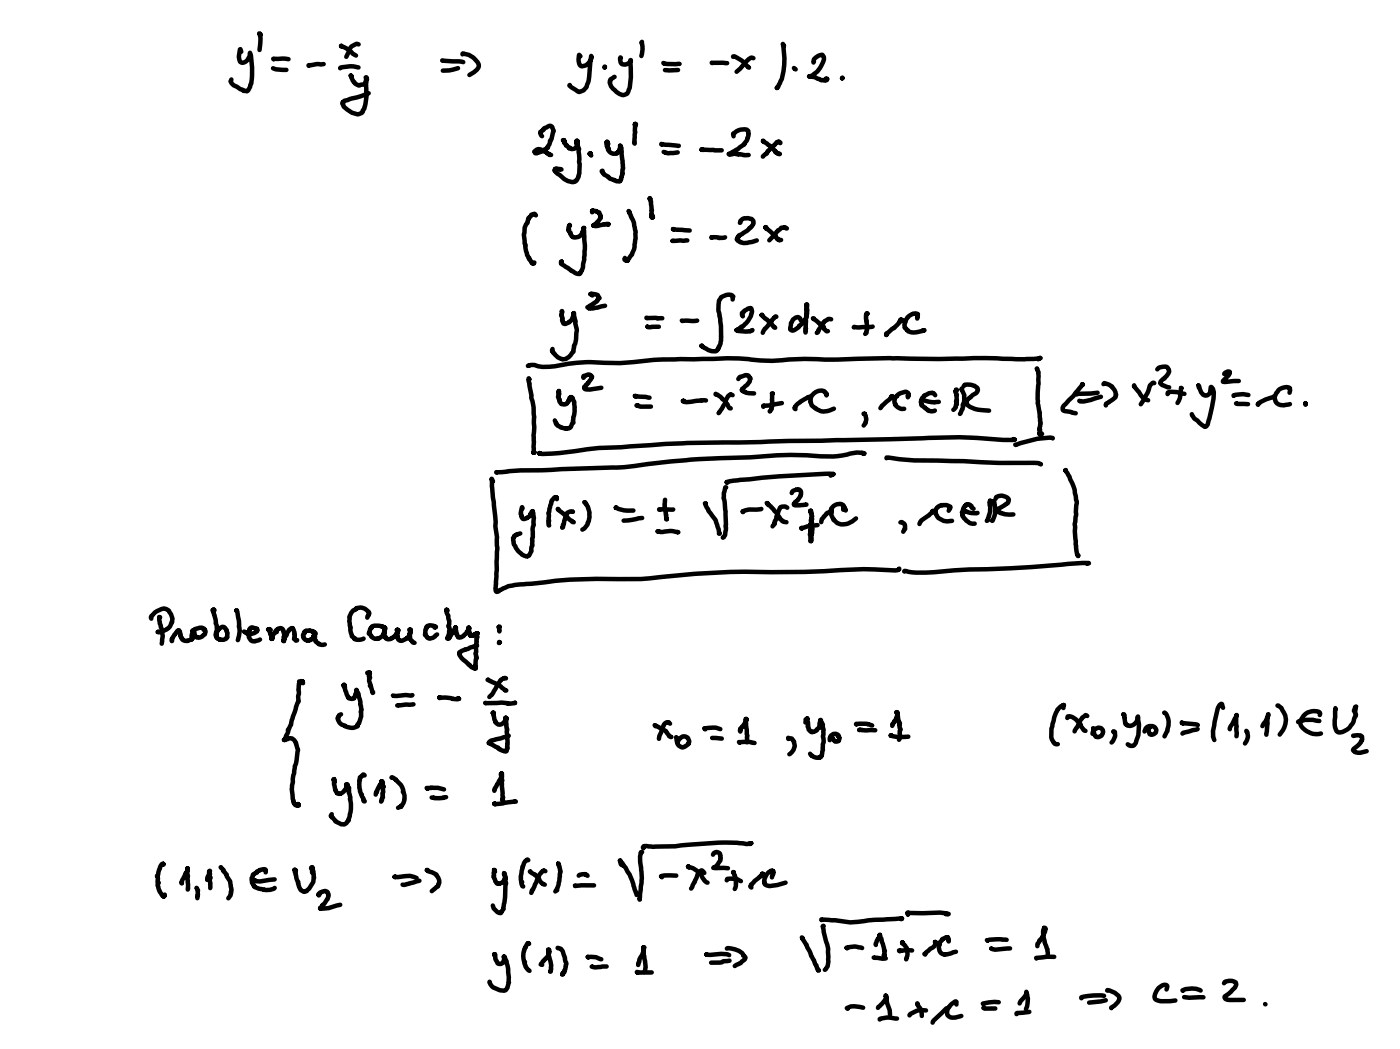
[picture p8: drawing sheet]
<svg xmlns="http://www.w3.org/2000/svg" width="210mm" height="157mm" viewBox="0 0 210 157" stroke-linecap="round" stroke-linejoin="round" font-family="sans-serif">
<g fill="none" stroke="#000" stroke-width=".67">
<path d="M36.1 7.7l-.1-.3a2.19 2.19 0 0 0-.1 1.8 .68 .68 0 0 0 1.1-.2 1.51 1.51 0 0 0 .4-1.1 9.6 9.6 0 0 1 .1 4.7l-.3 .9-.3 .2-.5-.1-1-.6a1.47 1.47 0 0 1-.9-.8l.1-.3M39 5.2l-.2-.2h.1v.2a4.4 4.4 0 0 1-.1 2.3M40.9 10.2l.4 .2 1.6 .1M43.2 8.9l-.9-.1h-1.4l.1 .1M48.4 9.6h-1l-1.2 .2v.1M51.1 6.9h-.1h.2a3.4 3.4 0 0 1 1.6 1.2l.5 .2M52.7 11.4l-.2-.1a2.38 2.38 0 0 0 1.1 1.5l.9-.2 .3-.2 .1-.5-.1-.3h-.1l.1 .2v1.5a6.1 6.1 0 0 1-.3 2.8l-.2 .6-.2 .2-.4 .2a2.85 2.85 0 0 1-2.4-1.5v-.3l.3-.2 2.4-.7 1.2-.4M53.7 10.1a4.6 4.6 0 0 0-2.8 0v.1M53.7 6.6h-.3a1.58 1.58 0 0 0-1.3 1.3l-.3 .6M66.2 9.1l3.1 .2M68.6 10.2l-1.4 .3-.9 .1M69.2 8.1v-.1a2.76 2.76 0 0 1 2.5 1.9 2.1 2.1 0 0 1-1.4 1.3"/>
<path d="M86.9 8.4l-.2-.2a2.17 2.17 0 0 0 .1 1.6l.2 .1a1.48 1.48 0 0 0 1.5-1.5l-.1 1a6.4 6.4 0 0 1-.5 3.3 1.19 1.19 0 0 1-1.4 1l-1-.7-.3-.2 .1-.1M90.5 10.1v-.1v.1M92.9 8.7v-.1a.92 .92 0 0 0 .1 .9 .96 .96 0 0 0 1.4-.5v.4a10.4 10.4 0 0 1-.3 4.3 .9 .9 0 0 1-1.4 .3l-.4-.3a2.64 2.64 0 0 1-1-1.3l.1-.5 .6-.4M95.1 18.9v-.4l.1 .1h-.2l.1 1.3-.2 1.4 .1 .2M96.1 6.5v-.2a3.6 3.6 0 0 1-.1 2.1M99.4 9.5l-.1-.1a4.4 4.4 0 0 0 2.3 .1l.1 .1M101.5 10.5h-2M106.6 9.4h2.2M109.7 8.5l.2-.1a5.2 5.2 0 0 1 2.1 1.6l.1 .1M112.8 8.7l-.4-.1-.3 .2-1.8 1.9M117.4 6.9l-.2-.3a10 10 0 0 1-.5 5.9l-.4 .7v-.1M118.9 10.2l.2 .2"/>
<path d="M121.8 9.4a1.14 1.14 0 0 1 1.2-1.2h.1l.2 .3a3.2 3.2 0 0 1-2.2 2.9l.9 .2 .7 .2a.93 .93 0 0 0 1.1 .1v-.1h-.2M126.1 11.7v-.1l-.1 .1M80.2 32.2l-.1-.2-.6 .1-.1 .3-.3 .2-.1 .6a1.94 1.94 0 0 0-.5 1.7l-.1 .3 .1 1.2 .2 .2a3.1 3.1 0 0 0 .5 2v.2l.5 .5-.1 .1 .3 .1-.1-.1 .2-.1M81.1 20.4l-.1-.2-.1-.5 .4-.2 .2-.3 .7-.4h.2l.3 .2 .2 .5-.3 1.3-.2 .2a1.23 1.23 0 0 1-.5 1l.1 .1-.9 .6-.7 .2h-.3l-.1-.2a.9 .9 0 0 1 1.3-.1l.9 .6h.3M84.5 21.4l-.1-.4h-.1h.1h-.1l.1 .3 .4 .4-.1 .1 .5 .3v.1l.5 .1 .5-.2 .2-.4-.2-.4 .3-.2-.2-.1v.1l.1 .4v.2l.3 .7v3.3a1.92 1.92 0 0 1-.6 1.5h-.3a1.52 1.52 0 0 1-1.3-.4l-1.5-1.3 .1-.1v-.1l.2-.1 .7 .2M85.3 33.7l-.1 .1h.1l-.2 .2 .1 .3-.2 .2 .4 .4v.1l.3 .5a1.14 1.14 0 0 0 1.5-.6l.2-.8-.1 .1 .1 .2v1.4a11.7 11.7 0 0 1-.3 4.7l-.4 .5-.6-.1-2.1-1.4-.1-.2 .1-.2M88.4 23.2l-.1-.2h.1h-.1v.1l.2 .2M88.6 31.8l.1-.3 .5 .1 .5 .2-.1 .1 .3 .4v.3l-.5 .6v.2l-.6 .3 .1 .1-.1-.1 .7 .1 .9-.2 .7-.1-.1 .1M91 21.5l-.2-.3 .1 .1-.1 .1v.4l.1 .3 .2 .2-.1 .1a1.05 1.05 0 0 0 1.3 .6l.5-.8v-.1l.1-.2-.1-.1 .2 .4v.3l.1 .2 .2 2.4-.1 .9-.2 .5v.4l-.3 .2h.1a.82 .82 0 0 1-.9-.2l-.6-.2-.3-.3-.6-.3-.3-.4v-.1h.1M94.2 31.7l-.1-.1 .4 .9a7.5 7.5 0 0 1 .1 5.6l-.6 .7-.1 .2h.1h-.4l-.1-.2v-.2M97.3 29.8v-.2l.2 .6 .1 1.3-.1 .9 .2 .1-.1 .1v-.1h.1h-.1l-.1-.2 .2-.1M99 21.6v-.1l2.6 .3"/>
<path d="M99.3 22.7l.7 .2 1.4-.1M100.8 34.3h-.1l2.5 .2M102.9 36h-2.3M105.1 22.4h-.1l3 .1M108.5 35.5l-.8 .1-1.2-.1v.1M109.8 20.4l-.1-.4h.1a2.15 2.15 0 0 1 2-.6l.2 .2 .1 .4-.3 1a4.1 4.1 0 0 1-1.7 1.5l-1 .6h.3l.6-.1 1.5 .2h.6M110.7 33.4l.1-.3a1.01 1.01 0 0 1 1.1-.5 1.08 1.08 0 0 1 .9 .5 1.38 1.38 0 0 1-.7 1.1l-.3 .3-1.2 .8-.2 .2-.1 .3 .2 .2a1.36 1.36 0 0 0 1.6 .3l1.2-.3M114.2 21.1v-.1l1.5 1.2 .4 .5v.1l.5 .3 .1-.1M114.6 34.2v-.2l1.5 1.3v.2l.3 .2v.1l.3 .2 .2-.1M116.8 21.4l-.2-.2h-.2l-1.5 1.4-.2 .4-.5 .4M117.8 34.2l-.3-.2-.6 .1-.5 .4-.3 .5-1 1M79.2 56.8l-.1-.2 .1 .2-.1 .1 .2 .6 .2 1.9a9.4 9.4 0 0 1 .4 3.9v4.4l-.1 .1 .2-.1h-.1"/>
<path d="M83.7 59v-.5l-.2 .9 .3 .5h-.1l.1 .2 .2 .3a.75 .75 0 0 0 1.1-.3v-.2l.2-.2v-.2l.2-.1 .2 .2v.1l.2 .4a6.2 6.2 0 0 1-.1 2.6l-.1 .4 .1 .2-.2 .1-.2 .5-.3 .2h-.4a1.82 1.82 0 0 1-1.4-.6l-.3-.6M84.2 46.7l-.1-.2-.1 .7 .2 .4a.5 .5 0 0 0 .1 .7v.1a1.29 1.29 0 0 0 1.4-.8l.2-.7 .4 2.6-.1 1.3-.1 .7-.2 .3v.7l-.8 1-.4 .2-.5 .1a1.71 1.71 0 0 1-1.3-1l-.3-.3 .1-.3M87.3 56.5h.1l-.1-.2 .4-.1a.65 .65 0 0 1 .9 .2l-.5 1-.6 .5v.3l.8 .1 1.7-.3M88.7 44.2l-.2-.2h-.2h.3l.8 .1 .2 .4 .1 .1-.3 .3-.1 .2-1.4 .9 .3 .2h.5l1.9-.4M95.2 59.3l-.2-.1 2.2 .3M96.8 47.6v-.1l2.3 .1M96.9 48.9l.2 .1 1.5-.1M104.4 48h-2.3M105.7 59.9l-1.4 .1a2.91 2.91 0 0 1-2.1 .1l.1-.1h-.1h.2M107.1 59v-.1l.4 .2 .9 .8 .8 1.2h.2M109.7 59.1l-.4-.1-.3 .3-.4 .6-.1 .6-.9 1.3M109.7 44.8l.1-.4a1.35 1.35 0 0 0-1.9 .1l-.3 .5a4.6 4.6 0 0 0 .1 2.2l.2 1.6v1.4a2.69 2.69 0 0 1-.3 1.8l-.3 .5a1.98 1.98 0 0 1-1.9-.4l-.4-.4 .2 .2"/>
<path d="M110.5 56.7l.2-.3 .9-.3 .4 .1 .3 .4a1.88 1.88 0 0 1-.8 1.2l-.4 .5v.2l.6 .3 1.2 .1M111.2 47.3l-.1-.5 .2-.1v-.1l.7-.4 .3-.1 .2 .1a1.49 1.49 0 0 1-.1 1.2l-.7 1-.9 .7-.6 .3 .2 .1a4 4 0 0 0 1.9 0l.3-.1M114 47.2l.1-.1-.1 .1 .5 .5 .7 .4 .6 .9h.2M115.7 58.9h-.2h.1l-.1 1.4a1.48 1.48 0 0 1-.3 1.3M116.2 47.4l-.1-.1-.2 .2-.5 .7-.9 1-.3 .6M119.9 48l-.1-.3-.2-.2a1.13 1.13 0 0 0-1.2 1.2l-.1 .6 .3 .2 .9-.5 .1-.3 .6-.4a1.77 1.77 0 0 0 .6-1.4l-.1-.7 .1-.6h-.1l.1 1.5-.2 .8v1.9M121.4 59.3l-.4 .1-1.2 .7a1.53 1.53 0 0 0-.9 1l.2 .1M121.7 47.6h.1v.1l1.4 1.1 .1 .4 .3 .3 .1 .1h.2M123.7 59.2l.1-.2-.4-.4a1.58 1.58 0 0 0-2.1 1.6l.1 .1a.97 .97 0 0 0 .7 .9 2.31 2.31 0 0 0 2.7 0M124.4 47.8a1.11 1.11 0 0 0-1.1 .5l-.2 .2-.6 .8v.4l-.2 .1M129.8 46.9h-.1l.1 .1-.2 .1v.4l.2 1.7-.1 .6-.2 .2M130.6 48.9l-2.8 .1"/>
<path d="M133.5 59.5l-.1-.1 .2-.1-1.6 1.4-.2 .4M134.9 47.9l-.1-.1 .3 .1-.5 .2-.7 1-.4 .1-.8 .7h.1l-.1 .2M135.9 59.5v-.3a.38 .38 0 0 0 0-.4 .38 .38 0 0 0-.4-.2 1.79 1.79 0 0 0-1.3 .7 1.01 1.01 0 0 0-.1 1.2l-.1 .1 .2 .2a1.28 1.28 0 0 0 1.1 .4M137.3 47.7l.1-.3-.1-.4a1.5 1.5 0 0 0-1.7 .8l-.1 .4a.74 .74 0 0 0 .4 1.2l-.1 .1a2.51 2.51 0 0 0 2.5-.1h-.1h.2h-.2v.1M138.1 59.9v-.1a3.7 3.7 0 0 0 2.4 .3M140 59.1l-.2-.2-.3-.1-.5 .1-.6 .3a1 1 0 0 0-.4 1.3l-.1 .2 .5 .3a1.28 1.28 0 0 0 1.5 .4M143.1 58.5l.1-.2-.2 .4 .2 .4v.9l-.1 .1 .1 .4-.1 .1v.4l-.4 .3M143.9 58.3v-.1h.1a2.55 2.55 0 0 1 .3 2.2l-.2 .1 .1 .3-.1 .4-.4 .7M144.2 57.8l.2-.2a1.78 1.78 0 0 1 1.9 .5l.1 .4a1.1 1.1 0 0 1-.8 .6l-.8 .7-.2 .3 .1 .3v.1a4.6 4.6 0 0 0 3.3 1M155.2 55.2l.3 .5-.2 4.6 .3 1.5v.6l.2 1-.2 .7 .1 .2h-.1l.1 .4-.1 .1h.1l-.1 .3 .4-.2M155.4 53.8l.4-.2h-.2a27.3 27.3 0 0 1-6.4 0h-1.7a185.8 185.8 0 0 1-14.3 0l-4.9 .1a65.6 65.6 0 0 1-7.9 0l-2.4 .1a19.3 19.3 0 0 1-5.9 0 50 50 0 0 0-6.9-.1h-3.4a51.7 51.7 0 0 0-7 .5l-2 .1h-2.4a22.3 22.3 0 0 0-7.4 .5 5.2 5.2 0 0 1-3-.2h-.5l-.5 .2M162 57.6v-.1l.1 .1h-.1l-1.3 1.7-1.2 1.1a.69 .69 0 0 0-.4 1l1.9 .5"/>
<path d="M164.3 58.8a10.3 10.3 0 0 1-3.3 .1l.1 .1M164.8 59.4a7.9 7.9 0 0 1-3.2 .6M165.2 57.5l.1-.2a2.19 2.19 0 0 1 1.8 1.8l-.1 .3-1.4 1-.1 .3M169.7 57.8l.1-.1v.1l1.3 1.8 .8 .3M172.8 57.3h-.2l-.5 .4-.3 1.1-1.1 1.7M173.2 55.3a1.34 1.34 0 0 1 1.5-.4l.3 .5a1.53 1.53 0 0 1-.7 1.2 1.05 1.05 0 0 0-.7 .7l.5 .4 .9 .3M176.8 58.1v-.1a4 4 0 0 1-.6 2.3M177.3 58.9h-.5a3 3 0 0 0-2-.2v.3M179.5 57.9l-.1-.2 .1 .3a1.76 1.76 0 0 0 .8 1.2h.4l.4-.3 .1-1 .4 .3 .1 .5a21.2 21.2 0 0 1-.9 4.8l-.3 .3-.2 .1-1.5-1.3-.4-.6M183.2 56l.5-.4 .4 .1-.2 .5-.8 .8v.1l2.3-.1M186.9 59.1a2.48 2.48 0 0 0-2.3 .1M190.7 59.3l-.1 .1a4.1 4.1 0 0 0-2.1 .9l-.2 .3"/>
<path d="M193 58.8l.1-.7a1.65 1.65 0 0 0-2.1 .7 1.14 1.14 0 0 0 0 1.4 1.14 1.14 0 0 0 1.4 .4l.7-.1M73.8 72l-.2-.4v1.2l.6 5.3-.1 .7 .3 1.6v4.9l-.2 2.7v.5h.4a6.1 6.1 0 0 1 2.4-1l2.5-.1a69.6 69.6 0 0 1 13.1-.7l4.6-.1a117.1 117.1 0 0 1 18.2-1 207.7 207.7 0 0 0 13.9-.4l4.7 .2 .4-.1 .2-.2M78.2 76.1l-.1-.2-.2 1 .3 .7 .3 .1 .6-.3 .3-.3v-.2l.3-.2-.1-.1 .2-.1h-.1l.1 .2-.1 .2a1.5 1.5 0 0 1 .1 1.3l.1 .4-.2 .6a2.33 2.33 0 0 1-.1 1.6l.1 .9-.2 .3v.5l-.4 .7-.2 .1a2.59 2.59 0 0 1-1.8-1.5 1.38 1.38 0 0 1-.1-1.6l.9-.4M83.4 74.7l-.1-.3h-.2h.1l-.2 .1-.4 .4-.4 1.7-.1 .1v1.1l.1 .1-.1 .4 .1 .3M83.6 76.2h-.1l1.7 1.5 .4 .2v.2l.3 .1M85.8 76.6h-.5l-.4 .1-.2 .4-.1 .2 .1 .1a.97 .97 0 0 0-.3 1l-.1 .2v.3l-.2 .1M87.6 75.2h-.1l.2 .3a2.79 2.79 0 0 1 .3 2.8l-.5 .8-.3 .2M92.2 76h.1a4.5 4.5 0 0 0 2.5 .4M95.4 60.7h-.1l.6 .2 1.5-.1M96.1 77.5l-2.8 .4M98.6 79.5h-.2h.1a3.4 3.4 0 0 0 1.9 0l1.1 .2-.1-.1M99.6 74.8l-.1 1.3 .2 .5 .1 1.1"/>
<path d="M100.8 76.2l-2.1 .1M105.7 75.4l-.2-.1 .1 .1a9.9 9.9 0 0 0 1.6 2.5l.5 2-.1-.1M108.7 72.9h-.1l-.3 .9v.7l.3 2v2.8l-.1 .8-.3 .4M114 76.2l-.7 .1a3.5 3.5 0 0 0-2.1 .2v.1M114.9 75.4l-.1-.1h.1l.1 .2h-.1a5.3 5.3 0 0 1 1.9 2.2 1.15 1.15 0 0 0 .9 .5M117 60.3l-1.8 .4h-.9v.2M117.8 76a.9 .9 0 0 0-1-.1l-.6 1.4-.1 .6-.1 .1-.1 .5-.3 .3M118.5 73.8l.2-.3 .5-.2a.55 .55 0 0 1 .7 .2 .55 .55 0 0 1-.1 .7l-.4 .6-.6 .6 .1 .2h.7l1.1-.1M121.2 78.6l.4 .6v.6l-.3 .8M121.3 76.6v-.2l.3 .9-.1 .2a.81 .81 0 0 1-.2 1l.2 .4-.1 .4 .1 .2h-.2l-.1 .5h.1h.1l-.1-.1v-.6l.1-.9 .2-.1-.2-.5 .1-.1v-.1l-.1 .5 .1 1-.2 1.2a.46 .46 0 0 1 0 .7l.1-.1M122.4 78.6l-1.5 .2-1 .2 .1 .1M124.3 71.2l.5-.3h-.5a124.5 124.5 0 0 0-12.1 .8l-3 .3-.4 .1v.2"/>
<path d="M124.5 76.7l-.1-.3-.1 .2-.5 .2-.8 .9-.1 .4M126.2 76.3l.2-.2-.1-.2 .2 .3 .1 .2M126.4 76.2a.49 .49 0 0 0-.3-.6 1.17 1.17 0 0 0-1.7 .6l.1 .5-.1 .2a1.96 1.96 0 0 0 3.2 1.1l.5-.4M129.3 67.9h.1l-.4-.1h.1a8.4 8.4 0 0 0-3 .4 17.3 17.3 0 0 1-5.3-.1h-4.5l-4 .3a143.3 143.3 0 0 0-18.9 1.5l-12.3 .5h-3.2l-3.6 .3M129.4 61.9h-.1l.1 .1a1.31 1.31 0 0 1-.1 1.7M132.7 68.6v-.1a40.2 40.2 0 0 0 7.6 .4l3.9 .1a125.3 125.3 0 0 0 11.3 .3l.3 .2M134.8 78.2a.66 .66 0 0 1 .6 .3 .66 .66 0 0 1-.1 .8l-.1 .3M139.7 76.7l-.1-.2h.1l-.7 .6-1.1 .8-.3 .5M142 76.4l.2-.2v-.2l-.1-.1 .1-.1-.5-.2-.8 .1a.96 .96 0 0 0-.7 1.5 2.01 2.01 0 0 0 2.3 .7M144.4 76.5v-.1l.4 .2 .7 .2h.8M145.7 76.1l-.3-.1v-.3a.68 .68 0 0 0-.8-.2l-.1 .2a1.45 1.45 0 0 0 .4 2.3l.2 .3 .8 .1M148.2 75.1v-.2l-.1 .7a2.43 2.43 0 0 1-.2 1.9v.3l-.2 .2"/>
<path d="M148.7 75.3v-.3h.1h-.1l.3 1.1-.1 .2a2.22 2.22 0 0 1-.4 1.6M149 74.6l.1-.2a1.35 1.35 0 0 1 1.9 .4v.1a.57 .57 0 0 1-.4 .5l-1.4 .8v.2l.1 .2 .5 .2a3.6 3.6 0 0 0 1.9 .2M151.7 65.7l.2 .1h-1.8a66.3 66.3 0 0 0-11.9-.2l-24.3 .6a222.8 222.8 0 0 0-20.9 .7 60.1 60.1 0 0 0-9.2 .9l-2.6 .1-.5-.1 .1 .1M157.6 65.6l-.1-.1a14 14 0 0 0-5.5 1v.1M159.5 70.4v-.1l.3 .5a9.5 9.5 0 0 1 1.3 4l.1 .5-.1 1.8-.2 1.2v.6a17.4 17.4 0 0 0 .3 4l.2 .2-.1 .1h.1M185 60.4l1.8 .1M195.4 60.4h.1l-.1 .2M22.6 92.6v-.2l.3-.3a1.71 1.71 0 0 1 2.3-.7h.1a2.28 2.28 0 0 1 .5 1.7l-.2 .2a1.86 1.86 0 0 1-1.3 1.2l-.7 .1h.2M24 92.4l-.2-.1 .1 1a4.6 4.6 0 0 1 .3 3M28.7 95.7a1.58 1.58 0 0 1 .4-1.5l1.1-.3 .4 .2v.1h-.1l.2 .1a.8 .8 0 0 1-.4 .9l-.4 .2h-.4a.72 .72 0 0 1-.5-.9l-.2-.1a.6 .6 0 0 1 .2 .8l-.4 .5-.5 .2h-.5l-.3-.2-.3-.5-.1-.7-.2-.2-.6 .6-.4 .8v.2M32.1 91.3l-.1-.1-.2 .1 .2 .1 .5 2.4v.7l-.2 .6a1.05 1.05 0 0 1 .4-.9v-.1l.5-.3a.84 .84 0 0 1 .8 .8v.7a.94 .94 0 0 1-1.1 .4l-.5-.3 .1-.3M35.4 91.4l.1 .1 .3 1.4v1.1a2.49 2.49 0 0 1-.1 1.5l-.1 .3"/>
<path d="M36.5 94.5l.2 .1a1.4 1.4 0 0 0 1.8-.2v-.1l-.1-.1v-.1l-.6-.2-.3 .1-.1 .1-.2 .5-.1 .1 .2 .5a.69 .69 0 0 0 .9 .7l.7-.2M40.3 94.3l.1-.2-.3 .1 .4 .1h-.1l-.1 .2 .4 1-.1 .1h.2l-.1-.1a.92 .92 0 0 1 .4-.9h.3v-.1l-.2-.1 .5-.3a.45 .45 0 0 1 .5 0 .45 .45 0 0 1 .2 .5l.2 .4-.1 .3 .1 .4-.1 .2 .6-1.3a.87 .87 0 0 1 .7-.6l-.1 .1 .2 .1 .2 .8v.5l-.1 .1 .3 .3 .2-.1M47.3 94.9l-.2-.3-.3-.1h.1l-.6-.1h.1h-.6l-.2 .1v.3h-.1a.7 .7 0 0 0 0 .7 .7 .7 0 0 0 .6 .4l.9-.4-.1-.1 .3-.1-.2-.1h-.1l.2 .1-.1 .1 .3 .7 .4 .2v.1l.4 .1 .5-.1M55 92.4l.3-.7a1.77 1.77 0 0 0-1.9-.7l-.3 .3h-.1a1.78 1.78 0 0 0-.7 1.7l.2 1a1.69 1.69 0 0 0 .2 1.2l.2 .1a1.11 1.11 0 0 0 1.5 .3M57.6 94.1l-.2-.3h-.2a1.49 1.49 0 0 0-1.6 .1v.1l-.2 .2-.2 .6 .3 .4a1.07 1.07 0 0 0 1.1 .4l.8-.4-.1-.2a.46 .46 0 0 0 .2-.6l.2-.4-.3-.1 .2 .1-.1 .8 .1 .5 .2 .1-.1 .1a.67 .67 0 0 0 .9 0l.5-.2 .3-.5 .2-.5-.1-.1 .1 .1h-.2h.1v.9a.64 .64 0 0 0 .8 .7l.6-.4 .3-.2 .3-.6-.1-.1 .1-.3-.1-.1h-.1l.1 .1v1.1l-.1 .2 .5 .5 .3 .1M65.1 93.9l.1-.1h-.1h.2l-.2-.1a1.02 1.02 0 0 0-1.1 0l-.2 .2-.2 1.1 .4 .5a.94 .94 0 0 0 1.2-.4l.2-.2M67 91.4l-.2-.1h.1h-.1v.4l.3 .4 .2 .8-.1 .6-.1 .3 .2 .1v.4l-.1 .2 .1 .5-.2 .1-.1 .4h-.1h.3h-.1l.3-.3 .3-.5 .3-.4 .2-.4 .2 1.1 .2 .4h.4l.7-.6 .5-.8h-.1a.21 .21 0 0 1 .1 .2 .21 .21 0 0 1-.1 .2l.3 .7h.5l.1-.2 .5-.1h-.2h.2h-.2l.2 .6-.2 .1 .1 .6-.2 .8 .1 .7-.1 .2 .2 .7a1.11 1.11 0 0 0-.2 1.1l-.1 .1 .1 .1-.1 .2h.1a.98 .98 0 0 1-.9-.5l-.6-.5a2.07 2.07 0 0 1-1-1.1l.1-.1v-.2l.3-.2 2.3-.8M74.7 93.8h.1h-.2l.2 .5-.1 .2M74.8 96.1l-.1 .1M162.7 84.4l.3-.1a15.1 15.1 0 0 0-4.1 .2 167.9 167.9 0 0 1-13.8 .7l-2.3 .2a25.9 25.9 0 0 1-6.9 .2l-.5-.2-.1 .1M45.4 102.2l-.2-.2h.1h-.5l.1 .2a2.78 2.78 0 0 0-.2 1.7 1.1 1.1 0 0 0 0 1l-1 2.9-.1 .6-.3 .6a.29 .29 0 0 0-.2 .5l-.4 1.1-.2 .1h.1h-.1l.5-.1a.96 .96 0 0 1 1.4 .9l.2 .8-.2 1.6-.3 .8-.4 3.4 .2 1.9 .3 .5 .5 .1-.1-.3M50.1 117l-.1-.3v-.1h-.1l.1 .1a3.2 3.2 0 0 0 .5 2l.4 .1a1.62 1.62 0 0 0 1.1-1.4h-.2h.2l-.1 .1 .3 .3a2.32 2.32 0 0 0 .3 1.5l-.1 .3a4.6 4.6 0 0 1-.3 3.1v.2l-.3 .3a1.36 1.36 0 0 1-1.6-.3l-.7-.8 .2-.3"/>
<path d="M51.6 102.8l-.2-.2 .1-.1h.1h-.1v.2l.2 .6 .5 1.2h.8v-.2l.4-.3-.2-.1 .1-.1 .2-.2-.1-.4 .2 .6v.2a1.79 1.79 0 0 1 .3 1.3l.2 .9-.1 .3 .1 .6-.4 1.1-.2 .2v.3a1.74 1.74 0 0 1-1.9-.1 .93 .93 0 0 1-1-1.1v-.1l.1-.4 .3-.1M54.6 116l-.2-.1-.5 .4a4.9 4.9 0 0 0 .6 3.5l-.1 .1h.2M55.4 100.8l-.1-.2-.3 .1h.3l-.1 .5 .2 .2-.1 .1v.4l.2 .6-.1 .1 .2 .2 .3 .8-.1 .1M56.2 118.9l.5-1.2 .3-.4 .1-.4h.1l-.1 .1 .2 .2v.4l.1 .1-.1 .1 .1 .7-.2 .2 .1 .7-.3 .6M58.6 116.4a.85 .85 0 0 1 .7 .4 1.87 1.87 0 0 1 1 1.7 1.74 1.74 0 0 1-.3 2.2h.1l-.5 .2M61.7 104l-2.8 .1M61.9 105.4l-2.4 .2 .1-.1M64 118l-.1-.1h1.6l1 .2M66.8 119.3l-.4 .1a2.03 2.03 0 0 1-1.5 0h-.3M68.5 104.5l.2 .1h-.2h.2h-.3l-2.6-.2v.1M73.1 101.7h-.1l.6 .3a6 6 0 0 1 2.1 1.4l.1-.1M73.9 106.7h-.2h.1a2.37 2.37 0 0 0 .6 1.6 .99 .99 0 0 0 1.3-.7h.1l-.1-.2 .1 .1h-.1l.1 .4-.1 .2 .2 1.1v.4l.1 1.7-.1 .6 .1 .1-.2 .2v.2a1.68 1.68 0 0 1-1.3-.5l-1.4-.7 .2-.1h-.1l.3-.3 2.6-.7"/>
<path d="M74 118.3v-.2l.7-1.3a1.05 1.05 0 0 0 .4-.8l-.1-.2h.1h-.1h.1l-.1 .2 .1 .2v1.4l.2 1.8-.1 .3 .1 .2v.3M75.7 101.5h-.3a1.12 1.12 0 0 0-.8 .9l-.1 .1a4.5 4.5 0 0 1-1.3 1.8M77.1 105.2l-.8 .1-1.2-.2-2.4 .1M77.2 120l-.2-.1-2 .4h-1h.1M98.1 108.7l-.1-.2 .6 .3a3.5 3.5 0 0 1 1.5 1.2v.2l.4 .1M100.3 108.3l-.2-.2a1.09 1.09 0 0 0-1 1l-.4 1-.1 .5M101.2 110.3a1.45 1.45 0 0 0 .8 1.5 1.46 1.46 0 0 0 1.1-.6l.1-.3-.2-.5a.92 .92 0 0 0-1.1-.1 .92 .92 0 0 0-.4 .9M106.6 110.4l1.4 .1M107.8 109.1a5.1 5.1 0 0 0-2.4-.1l.1 .2M110.7 111.2l-.1-.2h1.6l.7 .2M110.8 109.5v-.1a.48 .48 0 0 1 .3-.6l.5-.9 .1-.3h-.1l.1 .1-.1 1a5.3 5.3 0 0 1 .2 2.4M118 110.6v-.2a1.13 1.13 0 0 1 .8 1.8l-.7 .7"/>
<path d="M120.6 108.1v-.1v-.3l.2-.2v.2a.88 .88 0 0 1 .1 1l.1 .3v.2l.4 .2v.1l.3 .1 .6-.3-.1-.1 .6-.3-.2-.1 .2-1.1 .4 .7-.1 .2a2.77 2.77 0 0 1 .1 1.7l.1 .8-.1 .3v.8l-.2 .9-.4 .3a1.33 1.33 0 0 1-1.3-.6M124.4 110.2l.6 .8h.3l.2-.1v-.1l.2-.3-.1-.3-.2-.1h.1a.69 .69 0 0 0-1.2 .1l.1 .1-.2 .1v.4M128.2 108.4v-.1h1.4l.9 .3M128.6 109.3h2.4M133.3 110.1h.1a2.75 2.75 0 0 0 1.9 .2l.7-.1M133.6 108.6v-.3l.7-.7-.1-.3 .2-.5-.2-.2 .1 .1v.1l.1 .9 .3 .5-.1 .3 .2 .7-.1 .2v.8l-.1 .5M159.2 106l.1-.5-.1 .1a2.16 2.16 0 0 0-1.4 1.8l-.3 1a4.3 4.3 0 0 0 0 2.3l.2 .4a.54 .54 0 0 0 .6 .3M159.7 107.4l.1-.2a2.61 2.61 0 0 1 1.9 1.2l.4 .8 .4 .2M162.7 107.1l-.2-.1-.1 .2a2.88 2.88 0 0 0-1.2 1.6l-.4 .7M163.6 109a1.43 1.43 0 0 0 .5 1.2h-.1a.75 .75 0 0 0 1-.2 .75 .75 0 0 0-.1-1h-.1a.99 .99 0 0 0-1.3 .8M166.6 109.5l.1-.1 .2 .2a1.66 1.66 0 0 1-.5 1.5M168.3 107l-.2-.1h.2l.1 .5v.8l.3 .3a1.26 1.26 0 0 0 1.6-1.3l.1 .7a3.9 3.9 0 0 1-.4 3.2 .7 .7 0 0 1-.5 .5 .7 .7 0 0 1-.7-.2"/>
<path d="M172.1 108.9l-.1-.1a.77 .77 0 0 0 .3 1.2 .65 .65 0 0 0 .8-.6 .65 .65 0 0 0-.6-.7 .92 .92 0 0 0-1.2 .8M174.3 106.7v-.1a2.49 2.49 0 0 1 .5 2.7l-.5 .9M177 108.3l-.1-.2 2.4 .4M179.3 109.1l-2.2 .6-.1 .1M183.1 105.9l-.2-.5-.1-.1-.2 .2-.3 .4-.6 2.7a2.97 2.97 0 0 0 .1 2.1M184.1 109.1v-.2l1-1.9-.1 .6 .1 2.6M186.5 109.4l.2 .3a1.53 1.53 0 0 1-.4 1.6M189 108.7l.5-.8 .3-1-.3 3.1M191.2 105.6a1.23 1.23 0 0 1 .9 .9 2.83 2.83 0 0 1-.6 3.4M197.5 107.9a4.7 4.7 0 0 0-3.2 .1v.1M197.5 107l.1-.3a1.52 1.52 0 0 0-1.9-.1 2.24 2.24 0 0 0-1.1 1.6 2.63 2.63 0 0 0 3.1 1.6M199.9 106.1v-.1l-.1 1.3a2.65 2.65 0 0 0 .4 2.2l.2 .1a2.64 2.64 0 0 0 2.4-2.3l.2-.3-.2-.4 .1-.7 .1-.2-.1 .1-.3 .6"/>
<path d="M202.6 110.1h1l.3 .1v.4l-.3 .6-1 .9-.1 .2 .1 .1a.97 .97 0 0 0 1 .3l1-.3M24.5 129.4l-.1-.1h-.2a3.4 3.4 0 0 0-.5 1.6l-.2 .2 .1 .3v.6l.2 .1-.2 .1a2.58 2.58 0 0 0 .8 1.9h.2h-.1l.2-.2M27.2 132.2v-.1l.1-.4 .5-.8v-.3l.3-.3-.1-.4 .1 .1a1.1 1.1 0 0 0 0 1.2v1.9M29.4 132.9l.2 .4-.1 1.1M31 131.7l.1-.5 .3-.2-.1-.1 .1-.6-.1 .1 .1 .4v.4l.1 .2-.1 .4 .1 .4v.7M33.1 129.8l.4 .4-.1 .2 .5 .5v.2a2.32 2.32 0 0 1 .6 1.5 .74 .74 0 0 1 0 .9v.5l-.3 .4M39.8 130.6l-.1-.5-.8 .1-.4 .2-.1 .1 .1 .1-.6 .2v.2a1.24 1.24 0 0 0 0 1.4l.2 .3 1.4 .5a2.14 2.14 0 0 0 1.6-.3M41.1 131.6l-2.2 .3-.8-.1h.2M44.3 130.4l-.2-.2h.1h-.1v.3l.3 .9 .2 .6a1.3 1.3 0 0 0 .9 1.5 2.11 2.11 0 0 0 1.4-2v-1.1l-.2-.5h.1l-.1-.1-.1 .1 .2 .4-.1 .3M47.7 134l.1-.1-.2-.1 .3-.2a1.36 1.36 0 0 1 1.1-.1 .88 .88 0 0 1-.1 1.2l-1 1.3 1.3-.1 1.7-.5M59.3 131.2h-.2l.5 .1 1.8-.2 1 .3M62.8 131.8l-2.2 .6h-.3"/>
<path d="M63.9 130.2h.1l.2 .2a1.69 1.69 0 0 1 1.5 1.8l-.1 .1v.4l-1 .7M74.1 130.5l-.2-.3 .1 .9-.1 .1 .3 .7a.46 .46 0 0 0 .6 .4l-.1-.1a.88 .88 0 0 0 .8-.6l.1-.1v-.4l-.1-.4 .2 1.4v.3a10.5 10.5 0 0 1-.3 3.1v.5l-.4 .7a1.35 1.35 0 0 1-1.2-1.2M79.1 128.7l-.2-.1-.3 .3a5.2 5.2 0 0 0-.6 3l.2 .1-.2 .1 .2 .5 .1 .1M79.4 130.5l.2 .2a3 3 0 0 1 1.4 1.4l.5 .3M81.6 130.4l-.2-.1a1.18 1.18 0 0 0-.8 .9l-1.1 2.4M83.5 129.2l.4 1.2-.1 .2a5.4 5.4 0 0 1-.5 2.5l.1 .1-.3 .2M86.6 131a1.12 1.12 0 0 1 1.1-.2l.2 .3M88.9 132.5h-2.8M93.1 129.5l-.2-.2-.1-.5a8.9 8.9 0 0 1 2.2 4.1l.3 1M96.1 127.5h-.1l-.1 .1a6.3 6.3 0 0 0 .1 2.8l.1 1.1-.4 3.1v-.1M101.2 131h-1.7l-.6 .1 .2 .2M103.1 129.8l-.1-.1h.1a3.3 3.3 0 0 1 2.3 2.1l.5 .3"/>
<path d="M105.4 130.6l-.3-.3h-.2a4.7 4.7 0 0 0-1 1.8l-.5 .9M106.7 127.9a.58 .58 0 0 1 .7-.4 .58 .58 0 0 1 .4 .6v.7a2.18 2.18 0 0 1-1 1.1h2.2M108.8 131.7v-.2h.5a2.31 2.31 0 0 1 1.6 .4M109.8 130.6l-.1-.1 .1 .1 .1 .3a2.8 2.8 0 0 1 .2 2l-.1 .1M112.2 126.3l.3-.1-.8 .1-1.1-.1a36.7 36.7 0 0 0-7.6 .2 28.5 28.5 0 0 1-5.3 .3l-1.2-.1-.3 .2 .1 .2M114 131.1l.2-.4-1.8 1.7-.1 .3 .2 .1M115.5 131.3l.3-.8-.2-.2h-.2v.1a1.44 1.44 0 0 0-.9 1.7l-.1 .1 .1 .2 .7 .2 1.2-.2 1.2-.3M123.3 138.5l-.2 .1 .2 .9a11 11 0 0 1 .6 5.1l-.4 .5M134.9 137.6v-.1h.1l-5 .2a11.6 11.6 0 0 1-5 0l-2-.1v.1M141.7 136.8h-.1h.4l-1.3-.2-2.6 .1-2.2-.1v.3M74.1 143l-.1-.2h.1l-.1 .1 .5 1.3a.61 .61 0 0 0 .8-.2l.2-.4v-.4a4.9 4.9 0 0 1 .6 2.3l.1 .7a3.1 3.1 0 0 1-.5 2 2.04 2.04 0 0 1-2.4-1.2v-.1M79.2 141.2l-.2-.1 .1 .1-.4 .4v.2a2.04 2.04 0 0 0-.1 2.2 1.39 1.39 0 0 0 .6 1.2l.1 .1"/>
<path d="M81.2 144.4l-.3-.1 .4-.5 .2-.1a1.76 1.76 0 0 0 .7-1.4l-.1-.2a2.6 2.6 0 0 0 .2 1.6l.2 .8v.6l-.1 .3M83.5 141.9l.4 .1 .3 .3 .4 1.2a2.17 2.17 0 0 1-.2 2h.1l-.4 .4 .2-.3M88 143.3v-.1a3 3 0 0 1 2 .4M90.8 144.6l-1.6 .2-.6-.1M95.5 144.4l.2-.8 .6-1.1 .1-.7h-.1h.1a1.45 1.45 0 0 0 .1 1.3l-.1 .2a2.48 2.48 0 0 1 0 2.2M97.5 145.5h-2.2l.1 .1M105.8 142.9h.5l1.6-.2 .9 .1 .3 .1M108.8 142l.2-.1a3.8 3.8 0 0 1 2.1 .7l.1 .4 .4 .2-.1 .2a3.9 3.9 0 0 1-1.5 1.2M109.2 143.8h-.9l-.5 .3h-1.4M120.1 140.4l-.1-.1 .8 1.2 .6 1.5 .4 .7 .7 1.6v-.2M129 141.9l-.5-.1a2.19 2.19 0 0 0-1.8 .1h.1M129.2 150.8l-.6-.1a2.35 2.35 0 0 0-1.9 .2l.2 .1"/>
<path d="M130.9 143.3h-.1l1.3 .2 .5-.1M131.1 141.4v-.1l.1-.5 .3-.4 .2-.5h-.1l.3 .5 .6 1.9-.1 .6-.1 .1h.1l-.1 .2M131.4 150.8l1.2-1.3 .1-.3-.1-.2 .2 1.1 .4 1.1v.7M134.3 152.4a3.5 3.5 0 0 0-2.6 .2M135.2 141.1l-.2-.1 .1 .1v.1l.4 .3a2.02 2.02 0 0 1 .1 2v.1M136.5 142.2h-.8l-1 .1-.1-.1v.1M137.4 150.3l-.1-.2 .1 .4a1.71 1.71 0 0 1 .6 1.5M138.6 151.2a2.57 2.57 0 0 0-2.5 .8M140 141h.1l-.1 .1 .2 .1-.2 .1a1.06 1.06 0 0 1-.7 .7l-.9 .8h.1M142 140.9v-.3l-.2-.3h.1a1.17 1.17 0 0 0-1.3 1v.2a1.05 1.05 0 0 0 .6 1.3h.6l1.3-.4M142.1 150.7l-.5 .3-1.8 1.7-.2 .3M143.2 150.3l-.1-.4a1.72 1.72 0 0 0-1.2 2.1 1.11 1.11 0 0 0 1.1 .3l.9-.3"/>
<path d="M147.3 150.9l-.1-.1 .4 .1h1.4M149.5 150h-1.5l-.9 .2 .1 .1M150.7 140.6h-1.5l-1.5 .1 .1 .1M151.2 141.9l-2.3 .2-.5-.2M152.6 150.2l.2-.4 .8-.9v-.5l.2 .5a2.99 2.99 0 0 1-.2 2.1M154.1 151.4l-1.8 .2-.1 .2M155.3 141.6v-.3l.7-1.1a1.47 1.47 0 0 0 .4-1.2l.1-.1-.2-.1-.1 .3a4.7 4.7 0 0 0 .6 3v.7M157.8 143.2h-1.1l-1.6 .2M165.3 149h-.7l-1.8 .1-1 .2 .1 .1M165.5 149.7l-2.5 .3M165.7 148.2a1.82 1.82 0 0 1 1.8 1.1 1.68 1.68 0 0 1-1.2 1.5v.1M174.6 148.1l.1-.5-.2-.2a1.77 1.77 0 0 0-1.6 2.1l.1 .1a3.3 3.3 0 0 0 2.2 .2l.7-.1"/>
<path d="M177.2 149.2l.8 .1 2.1-.1M179.7 148.2a2.99 2.99 0 0 0-2.7 0v.1M183.2 147.1a1.2 1.2 0 0 1 1.5-.2l.3 .1v.4l-.1 .4-.7 .6-.9 .7v.2l.1 .2 .3 .1h2.5M189.4 150.3h.1"/>
</g>
</svg>
